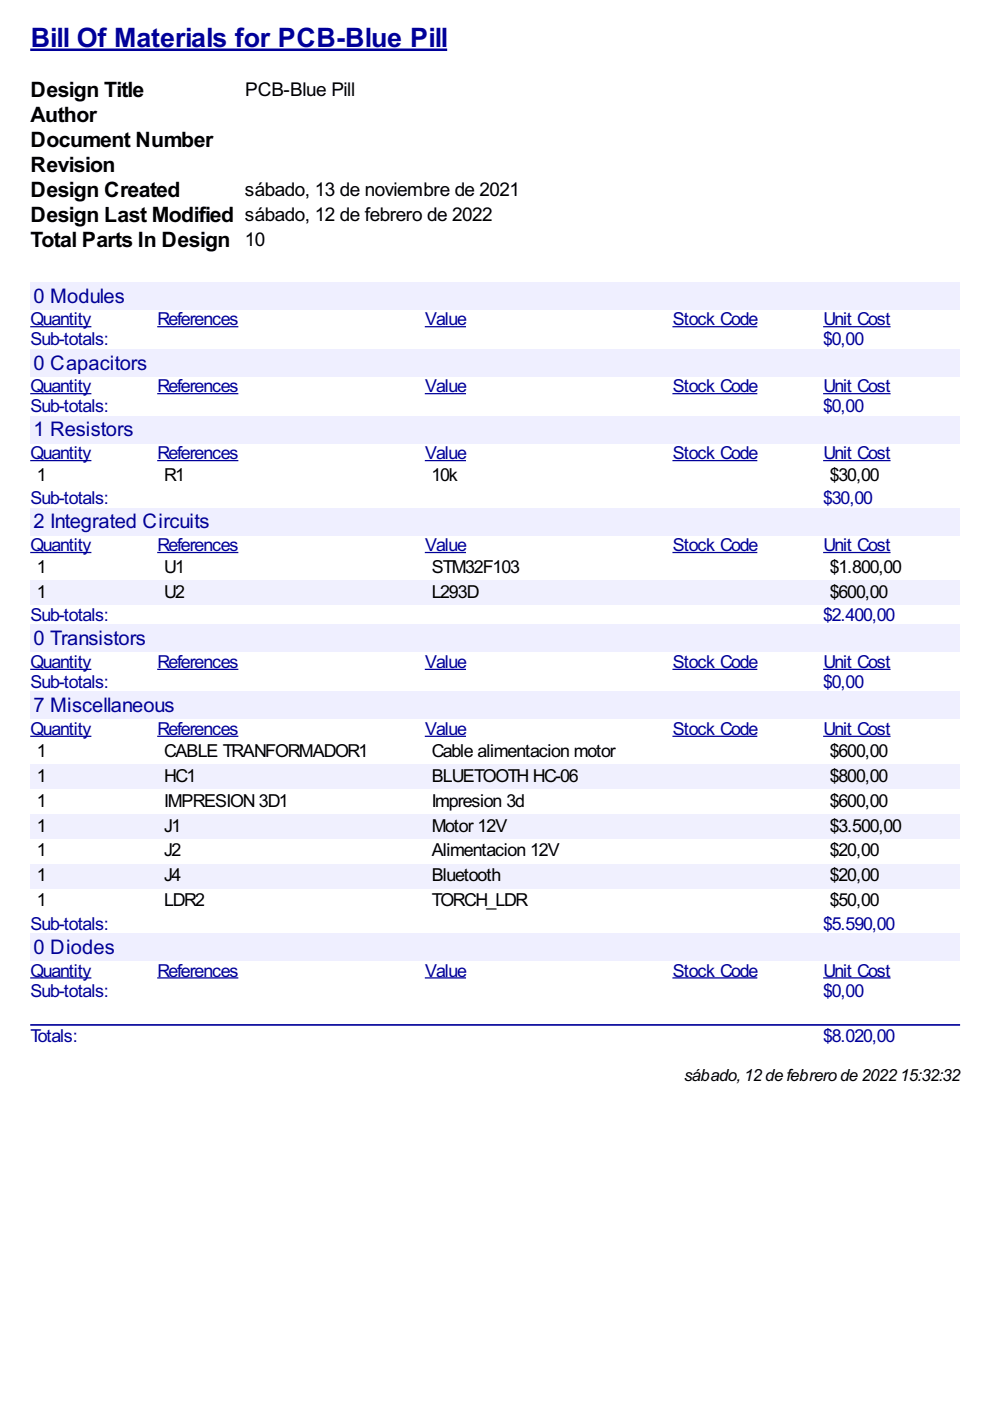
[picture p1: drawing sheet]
<svg xmlns="http://www.w3.org/2000/svg" width="210mm" height="297mm" viewBox="0 0 210 297" stroke-linecap="round" stroke-linejoin="round" font-family="sans-serif">
<defs><g id="words">
<text font-size="6.3" fill="#009" x="6.5" y="10">Bill Of Materials for PCB-Blue Pill</text>
<g font-size="5">
<text x="6.5" y="20.6">Design Title</text>
<text x="6.5" y="25.9">Author</text>
<text x="6.5" y="31.2">Document Number</text>
<text x="6.5" y="36.5">Revision</text>
<text x="6.5" y="41.8">Design Created</text>
<text x="6.5" y="47.1">Design Last Modified sábado, 12 de febrero de 2022</text>
<text x="6.5" y="52.3">Total Parts In Design 10</text>
</g>
<g font-size="4.8" fill="#009">
<text x="7.1" y="64.2">0 Modules</text>
<text x="7.1" y="78.3">0 Capacitors</text>
<text x="7.1" y="92.5">1 Resistors</text>
<text x="7.1" y="112">2 Integrated Circuits</text>
<text x="7.1" y="136.8">0 Transistors</text>
<text x="7.1" y="151">7 Miscellaneous</text>
<text x="7.1" y="202.2">0 Diodes</text>
</g>
<g font-size="4.5">
<text x="52" y="20.3">PCB-Blue Pill</text>
<text x="51.9" y="41.5">sábado, 13 de noviembre de 2021</text>
</g>
<g font-size="4.2" fill="#009">
<text x="6.5" y="69">Quantity</text>
<text x="33.4" y="69">References</text>
<text x="90.1" y="69">Value</text>
<text x="142.6" y="69">Stock Code</text>
<text x="174.6" y="69">Unit Cost</text>
<text x="6.5" y="73.2">Sub-totals:</text>
<text x="174.5" y="73.2">$0,00</text>
<text x="6.5" y="83.2">Quantity</text>
<text x="33.4" y="83.2">References</text>
<text x="90.1" y="83.2">Value</text>
<text x="142.6" y="83.2">Stock Code</text>
<text x="174.6" y="83.2">Unit Cost</text>
<text x="6.5" y="87.4">Sub-totals:</text>
<text x="174.5" y="87.4">$0,00</text>
<text x="6.5" y="97.4">Quantity</text>
<text x="33.4" y="97.4">References</text>
<text x="90.1" y="97.4">Value</text>
<text x="142.6" y="97.4">Stock Code</text>
<text x="174.6" y="97.4">Unit Cost</text>
<text x="6.5" y="106.9">Sub-totals:</text>
<text x="174.5" y="106.9">$30,00</text>
<text x="6.5" y="116.9">Quantity</text>
<text x="33.4" y="116.9">References</text>
<text x="90.1" y="116.9">Value</text>
<text x="142.6" y="116.9">Stock Code</text>
<text x="174.6" y="116.9">Unit Cost</text>
<text x="6.5" y="131.7">Sub-totals:</text>
<text x="174.5" y="131.7">$2.400,00</text>
<text x="6.5" y="141.7">Quantity</text>
<text x="33.4" y="141.7">References</text>
<text x="90.1" y="141.7">Value</text>
<text x="142.6" y="141.7">Stock Code</text>
<text x="174.6" y="141.7">Unit Cost</text>
<text x="6.5" y="145.9">Sub-totals:</text>
<text x="174.5" y="145.9">$0,00</text>
<text x="6.5" y="155.8">Quantity</text>
<text x="33.4" y="155.8">References</text>
<text x="90.1" y="155.8">Value</text>
<text x="142.6" y="155.8">Stock Code</text>
<text x="174.6" y="155.8">Unit Cost</text>
<text x="6.5" y="197.1">Sub-totals:</text>
<text x="174.5" y="197.1">$5.590,00</text>
<text x="6.5" y="207.1">Quantity</text>
<text x="33.4" y="207.1">References</text>
<text x="90.1" y="207.1">Value</text>
<text x="142.6" y="207.1">Stock Code</text>
<text x="174.6" y="207.1">Unit Cost</text>
<text x="6.5" y="211.3">Sub-totals:</text>
<text x="174.5" y="211.3">$0,00</text>
<text x="6.5" y="220.9">Totals:</text>
<text x="174.5" y="220.9">$8.020,00</text>
</g>
<g font-size="4.2">
<text x="7.8" y="102">1</text>
<text x="34.8" y="102">R1</text>
<text x="91.5" y="102">10k</text>
<text x="175.9" y="102">$30,00</text>
<text x="7.8" y="121.5">1</text>
<text x="34.8" y="121.5">U1</text>
<text x="91.5" y="121.5">STM32F103</text>
<text x="175.9" y="121.5">$1.800,00</text>
<text x="7.8" y="126.8">1</text>
<text x="34.8" y="126.8">U2</text>
<text x="91.5" y="126.8">L293D</text>
<text x="175.9" y="126.8">$600,00</text>
<text x="7.8" y="160.4">1</text>
<text x="34.8" y="160.4">CABLE TRANFORMADOR1</text>
<text x="91.5" y="160.4">Cable alimentacion motor</text>
<text x="175.9" y="160.4">$600,00</text>
<text x="7.8" y="165.7">1</text>
<text x="34.8" y="165.7">HC1</text>
<text x="91.5" y="165.7">BLUETOOTH HC-06</text>
<text x="175.9" y="165.7">$800,00</text>
<text x="7.8" y="171">1</text>
<text x="34.8" y="171">IMPRESION3D1</text>
<text x="91.5" y="171">Impresion 3d</text>
<text x="175.9" y="171">$600,00</text>
<text x="7.8" y="176.3">1</text>
<text x="34.8" y="176.3">J1</text>
<text x="91.5" y="176.3">Motor 12V</text>
<text x="175.9" y="176.3">$3.500,00</text>
<text x="7.8" y="181.6">1</text>
<text x="34.8" y="181.6">J2</text>
<text x="91.5" y="181.6">Alimentacion 12V</text>
<text x="175.9" y="181.6">$20,00</text>
<text x="7.8" y="186.9">1</text>
<text x="34.8" y="186.9">J4</text>
<text x="91.5" y="186.9">Bluetooth</text>
<text x="175.9" y="186.9">$20,00</text>
<text x="7.8" y="192.2">1</text>
<text x="34.8" y="192.2">LDR2</text>
<text x="91.5" y="192.2">TORCH_LDR</text>
<text x="175.9" y="192.2">$50,00</text>
</g>
<text font-size="4" x="145.1" y="229.1">sábado,12de febrero de 202215:32:32</text>
</g></defs>
<path d="M6.4 10.6h88.4" fill="none" stroke="#009" stroke-width=".53"/>
<g fill="#efefff">
<path d="M6.4 59.8h197.2v5.8h-197.2z"/>
<path d="M6.9 60h19.3v4.8h-19.3z"/>
</g>
<path d="M6.4 69.3h13M33.3 69.3h17.2M90.1 69.3h8.7M142.6 69.3h18M174.5 69.3h14.3" fill="none" stroke="#009" stroke-width=".26"/>
<g fill="#efefff">
<path d="M6.4 74h197.2v5.8h-197.2z"/>
<path d="M6.9 74.3h24.1v4.8h-24.1z"/>
</g>
<path d="M6.4 83.5h13M33.3 83.5h17.2M90.1 83.5h8.7M142.6 83.5h18M174.5 83.5h14.3" fill="none" stroke="#009" stroke-width=".26"/>
<g fill="#efefff">
<path d="M6.4 88.2h197.2v5.8h-197.2z"/>
<path d="M6.9 88.3h21.2v4.8h-21.2z"/>
</g>
<path d="M6.4 97.7h13M33.3 97.7h17.2M90.1 97.7h8.7M142.6 97.7h18M174.5 97.7h14.3" fill="none" stroke="#009" stroke-width=".26"/>
<g fill="#efefff">
<path d="M6.4 107.7h197.2v5.7h-197.2z"/>
<path d="M6.9 107.9h37.3v4.8h-37.3z"/>
</g>
<path d="M6.4 117.1h13M33.3 117.1h17.2M90.1 117.1h8.7M142.6 117.1h18M174.5 117.1h14.3" fill="none" stroke="#009" stroke-width=".26"/>
<g fill="#f0f0fe">
<path d="M6.4 123h26.9v5.3h-26.9z"/>
<path d="M7.7 123.3h1.8v4.2h-1.8z"/>
<path d="M33.3 123h56.8v5.3h-56.8z"/>
<path d="M34.7 123.3h4.2v4.2h-4.2z"/>
<path d="M90.1 123h52.5v5.3h-52.5z"/>
<path d="M91.3 123.3h9.8v4.2h-9.8z"/>
<path d="M142.6 123h31.9v5.3h-31.9z"/>
<path d="M174.5 123h29.1v5.3h-29.1z"/>
<path d="M175.7 123.3h12.2v4.2h-12.2z"/>
</g>
<g fill="#efefff">
<path d="M6.4 132.5h197.2v5.7h-197.2z"/>
<path d="M6.9 132.8h23.8v4.7h-23.8z"/>
</g>
<path d="M6.4 141.9h13M33.3 141.9h17.2M90.1 141.9h8.7M142.6 141.9h18M174.5 141.9h14.3" fill="none" stroke="#009" stroke-width=".26"/>
<g fill="#efefff">
<path d="M6.4 146.7h197.2v5.7h-197.2z"/>
<path d="M6.9 146.8h29.9v4.8h-29.9z"/>
</g>
<path d="M6.4 156.1h13M33.3 156.1h17.2M90.1 156.1h8.7M142.6 156.1h18M174.5 156.1h14.3" fill="none" stroke="#009" stroke-width=".26"/>
<g fill="#f0f0fe">
<path d="M6.4 161.9h26.9v5.3h-26.9z"/>
<path d="M7.7 162.1h1.8v4.3h-1.8z"/>
<path d="M33.3 161.9h56.8v5.3h-56.8z"/>
<path d="M34.7 162.1h6.6v4.3h-6.6z"/>
<path d="M90.1 161.9h52.5v5.3h-52.5z"/>
<path d="M91.3 162.1h31v4.3h-31z"/>
<path d="M142.6 161.9h31.9v5.3h-31.9z"/>
<path d="M174.5 161.9h29.1v5.3h-29.1z"/>
<path d="M175.7 162.1h12.2v4.3h-12.2z"/>
<path d="M6.4 172.5h26.9v5.3h-26.9z"/>
<path d="M7.7 172.7h1.8v4.2h-1.8z"/>
<path d="M33.3 172.5h56.8v5.3h-56.8z"/>
<path d="M34.7 172.7h3.4v4.2h-3.4z"/>
<path d="M90.1 172.5h52.5v5.3h-52.5z"/>
<path d="M91.3 172.7h15.9v4.2h-15.9z"/>
<path d="M142.6 172.5h31.9v5.3h-31.9z"/>
<path d="M174.5 172.5h29.1v5.3h-29.1z"/>
<path d="M175.7 172.7h15.1v4.2h-15.1z"/>
<path d="M6.4 183.1h26.9v5.3h-26.9z"/>
<path d="M7.7 183.3h1.8v4.2h-1.8z"/>
<path d="M33.3 183.1h56.8v5.3h-56.8z"/>
<path d="M34.7 183.3h3.4v4.2h-3.4z"/>
<path d="M90.1 183.1h52.5v5.3h-52.5z"/>
<path d="M91.3 183.3h14.6v4.2h-14.6z"/>
<path d="M142.6 183.1h31.9v5.3h-31.9z"/>
<path d="M174.5 183.1h29.1v5.3h-29.1z"/>
<path d="M175.7 183.3h10.4v4.2h-10.4z"/>
</g>
<g fill="#efefff">
<path d="M6.4 197.9h197.2v5.7h-197.2z"/>
<path d="M6.9 198.1h17.2v4.8h-17.2z"/>
</g>
<path d="M6.4 207.3h13M33.3 207.3h17.2M90.1 207.3h8.7M142.6 207.3h18M174.5 207.3h14.3" fill="none" stroke="#009" stroke-width=".26"/>
<path d="M6.6 217.3h196.8" fill="none" stroke="#009" stroke-width=".35"/>
<use href="#words"/>
</svg>
